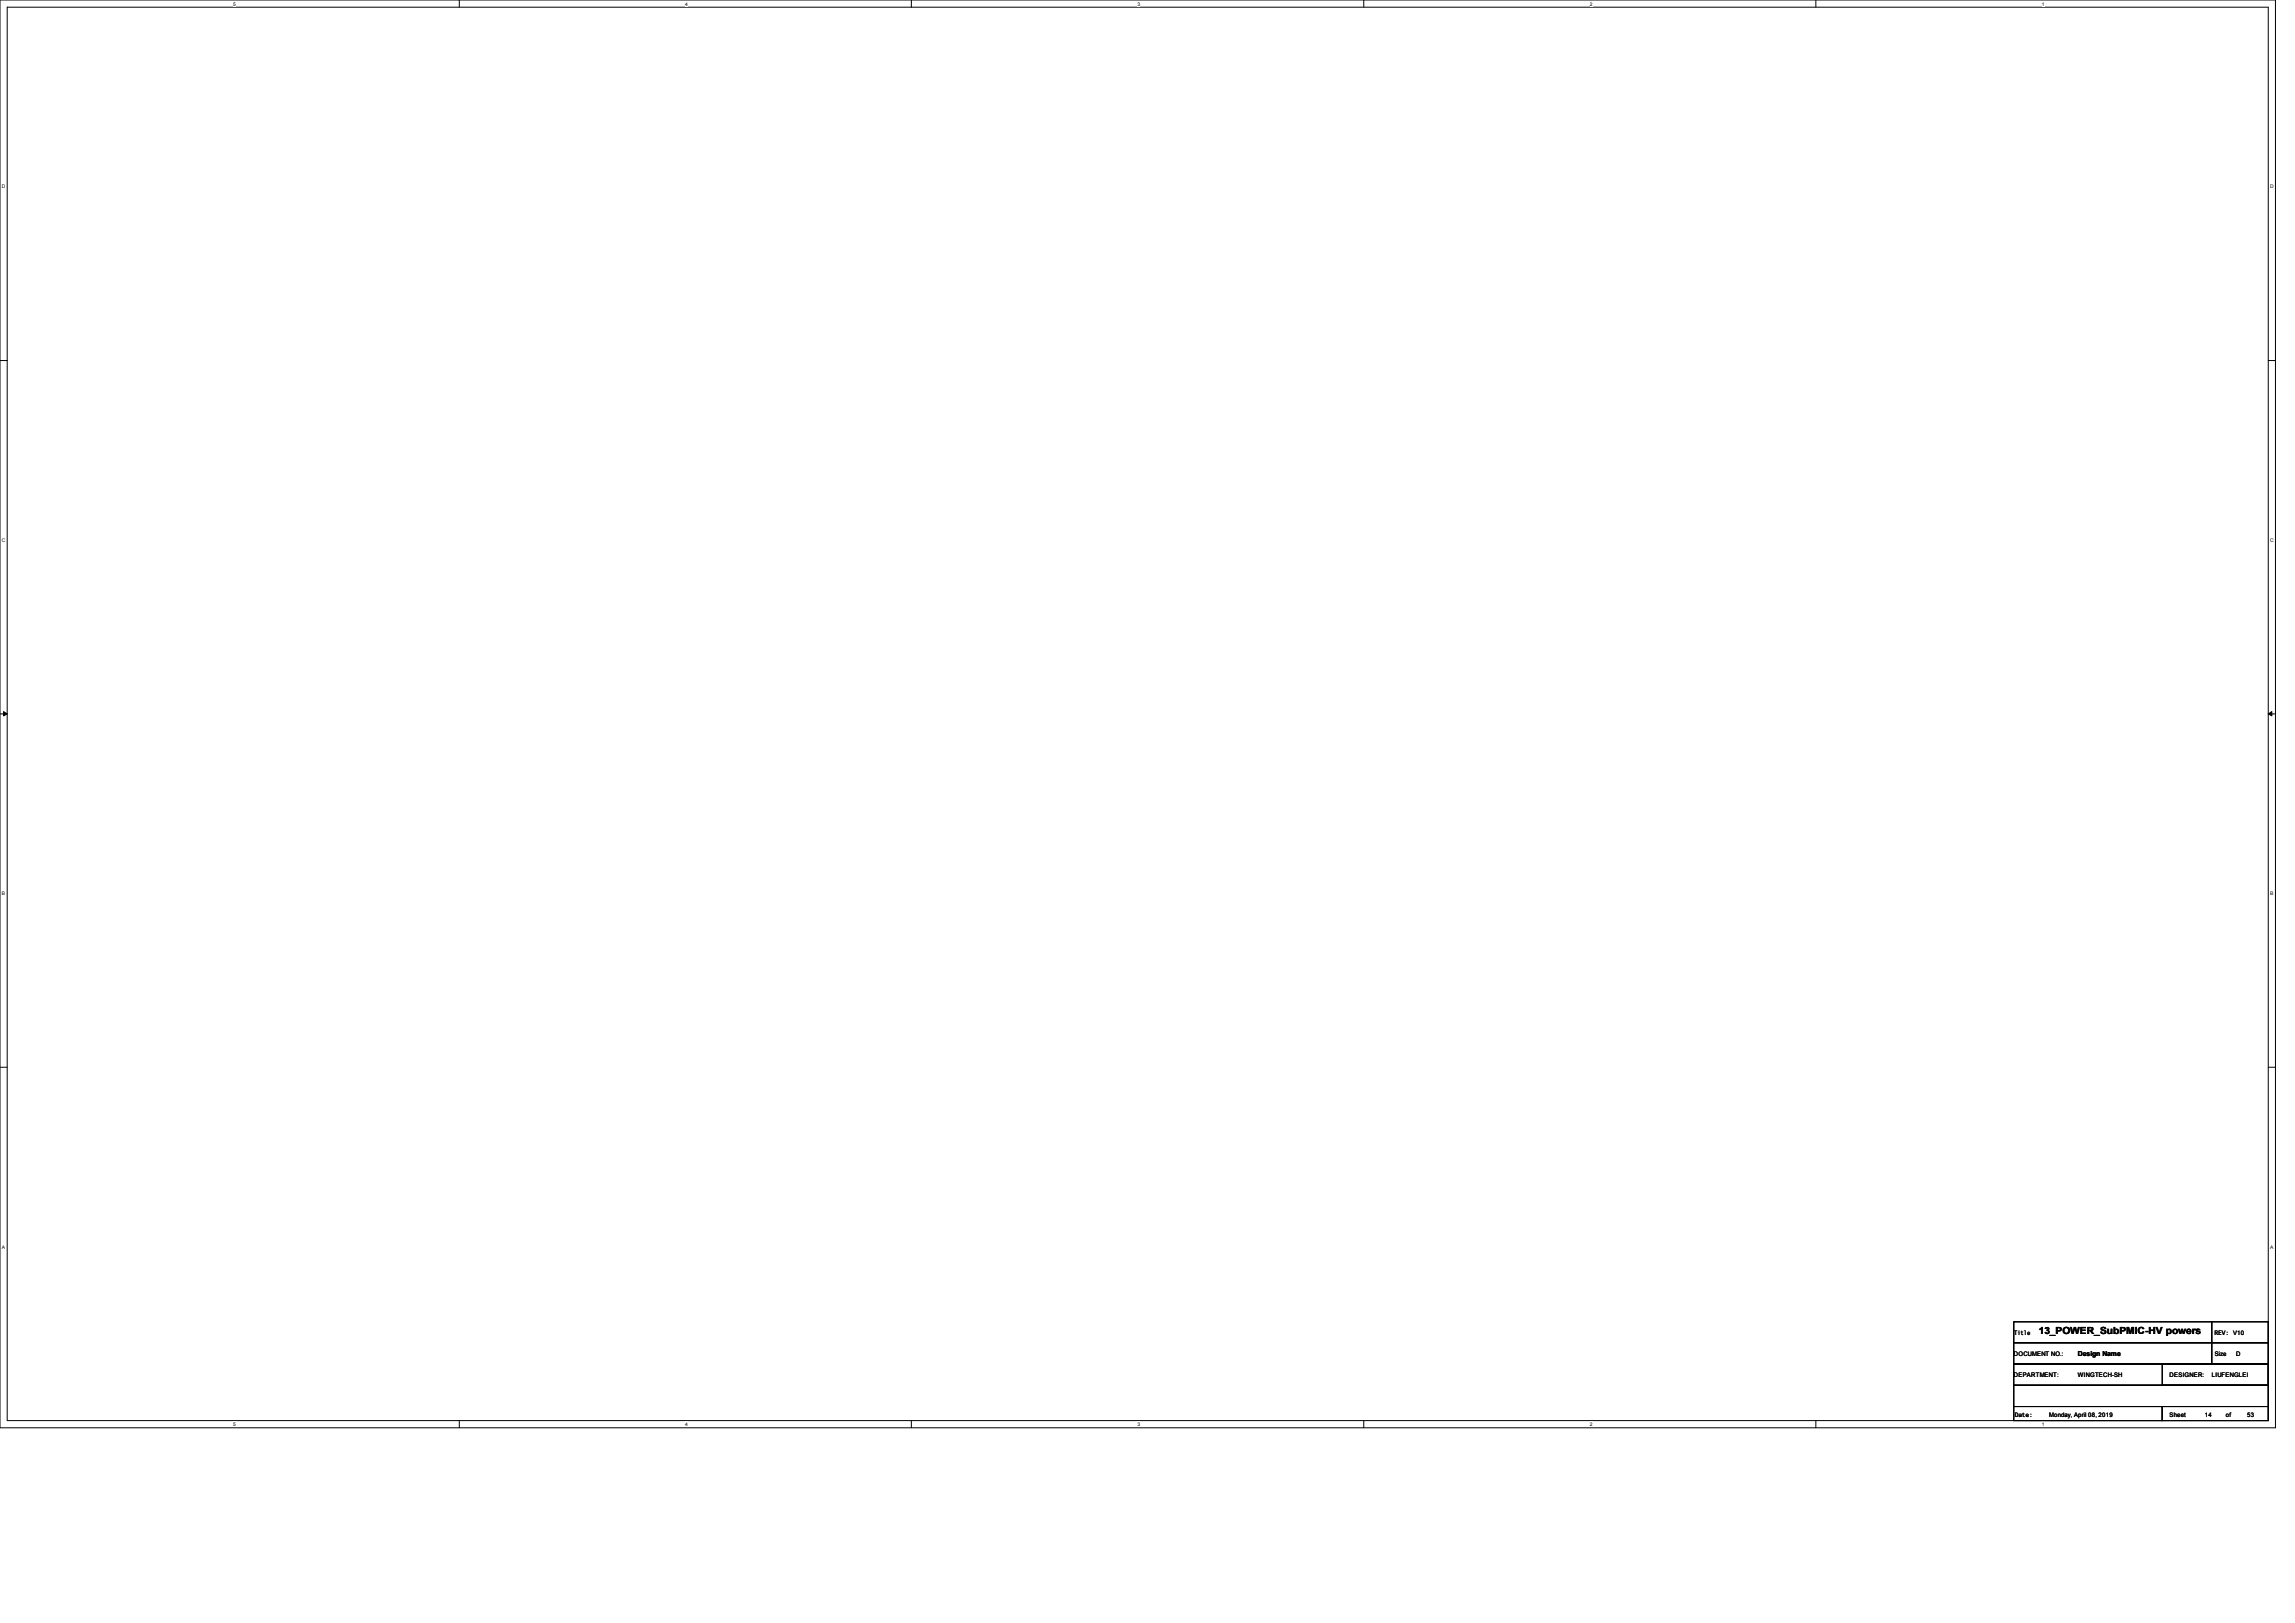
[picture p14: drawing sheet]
<svg xmlns="http://www.w3.org/2000/svg" width="297mm" height="210mm" viewBox="0 0 297 210" stroke-linecap="round" stroke-linejoin="round" font-family="sans-serif">
<defs><g id="words">
<text font-size="1.3" x="263.8" y="172.6">13_POWER_SubPMIC-HV powers</text>
<text font-size=".9" x="268.9" y="175.5">Design Name</text>
<g font-size=".8">
<text x="260.6" y="172.7">Title</text>
<text x="286.6" y="172.7">REV: V10</text>
<text x="260.6" y="175.4">DOCUMENT NO.:</text>
<text x="260.6" y="178.2">DEPARTMENT:</text>
<text x="268.9" y="178.2">WINGTECH-SH</text>
<text x="280.8" y="178.2">DESIGNER:</text>
<text x="286.2" y="178.2">LIUFENGLEI</text>
<text x="286.6" y="175.4">Size</text>
<text x="289.4" y="175.4">D</text>
<text x="260.7" y="183.3">Date:</text>
<text x="265.2" y="183.3">Monday, April 08, 2019</text>
<text x="280.8" y="183.3">Sheet</text>
<text x="285.3" y="183.3">14</text>
<text x="288.1" y="183.3">of</text>
<text x="290.8" y="183.3">53</text>
</g>
<g font-size=".6">
<text x="30.2" y=".7">5</text>
<text x="88.7" y=".7">4</text>
<text x="147.2" y=".7">3</text>
<text x="205.7" y=".7">2</text>
<text x="264.2" y=".7">1</text>
<text x=".3" y="24.4">D</text>
<text x="293.8" y="24.4">D</text>
<text x=".3" y="70.1">C</text>
<text x="293.8" y="70.1">C</text>
<text x=".3" y="115.8">B</text>
<text x="293.8" y="115.8">B</text>
<text x=".3" y="161.5">A</text>
<text x="293.8" y="161.5">A</text>
<text x="30.2" y="184.5">5</text>
<text x="88.7" y="184.5">4</text>
<text x="147.2" y="184.5">3</text>
<text x="205.7" y="184.5">2</text>
<text x="264.2" y="184.5">1</text>
</g>
</g></defs>
<path d="M0 0h294.5v184.7h-294.5zM.9 .9h292.6v182.9h-292.6z" fill="none" stroke="#000" stroke-width=".13"/>
<g fill="#fff">
<path d="M30.2 .1h.3v.7h-.3z"/>
<path d="M30.2 183.9h.3v.8h-.3z"/>
</g>
<path d="M59.4 0v.9M59.4 183.8v.9" fill="none" stroke="#000" stroke-width=".13"/>
<g fill="#fff">
<path d="M88.7 .1h.3v.7h-.3z"/>
<path d="M88.7 183.9h.3v.8h-.3z"/>
</g>
<path d="M117.9 0v.9M117.9 183.8v.9" fill="none" stroke="#000" stroke-width=".13"/>
<g fill="#fff">
<path d="M147.2 .1h.3v.7h-.3z"/>
<path d="M147.2 183.9h.3v.8h-.3z"/>
</g>
<path d="M176.5 0v.9M176.5 183.8v.9" fill="none" stroke="#000" stroke-width=".13"/>
<g fill="#fff">
<path d="M205.7 .1h.4v.7h-.4z"/>
<path d="M205.7 183.9h.4v.8h-.4z"/>
</g>
<path d="M235 0v.9M235 183.8v.9" fill="none" stroke="#000" stroke-width=".13"/>
<g fill="#fff">
<path d="M264.2 .1h.4v.7h-.4z"/>
<path d="M264.2 183.9h.4v.8h-.4z"/>
<path d="M.3 23.8h.4v.7h-.4z"/>
<path d="M293.8 23.8h.5v.7h-.5z"/>
<path d="M.3 69.5h.4v.7h-.4z"/>
<path d="M293.8 69.5h.5v.7h-.5z"/>
</g>
<path d="M0 46.7h.9M293.5 46.7h1" fill="none" stroke="#000" stroke-width=".13"/>
<g fill="#fff">
<path d="M.3 115.2h.4v.8h-.4z"/>
<path d="M293.8 115.2h.4v.8h-.4z"/>
</g>
<path d="M0 92.4h.9M293.5 92.4h1" fill="none" stroke="#000" stroke-width=".13"/>
<path d="M.5 92.1l.4 .3-.4 .2zM293.5 92.4l.5-.3v.5z" fill="#000" stroke="#000" stroke-width=".13"/>
<g fill="#fff">
<path d="M.3 161h.3v.7h-.3z"/>
<path d="M293.8 161h.4v.7h-.4z"/>
</g>
<path d="M0 138.1h.9M293.5 138.1h1M260.6 171h25.6v2.7h-25.6zM260.6 173.7h25.6v2.8h-25.6zM260.6 179.2h32.9v2.8h-32.9zM260.6 176.5h32.9v2.7h-32.9zM279.8 176.5h13.7v2.7h-13.7zM286.2 171h7.3v2.7h-7.3zM286.2 173.7h7.3v2.8h-7.3zM260.6 182h19.2v1.8h-19.2zM279.8 182h13.7v1.8h-13.7z" fill="none" stroke="#000" stroke-width=".13"/>
<use href="#words"/>
</svg>
